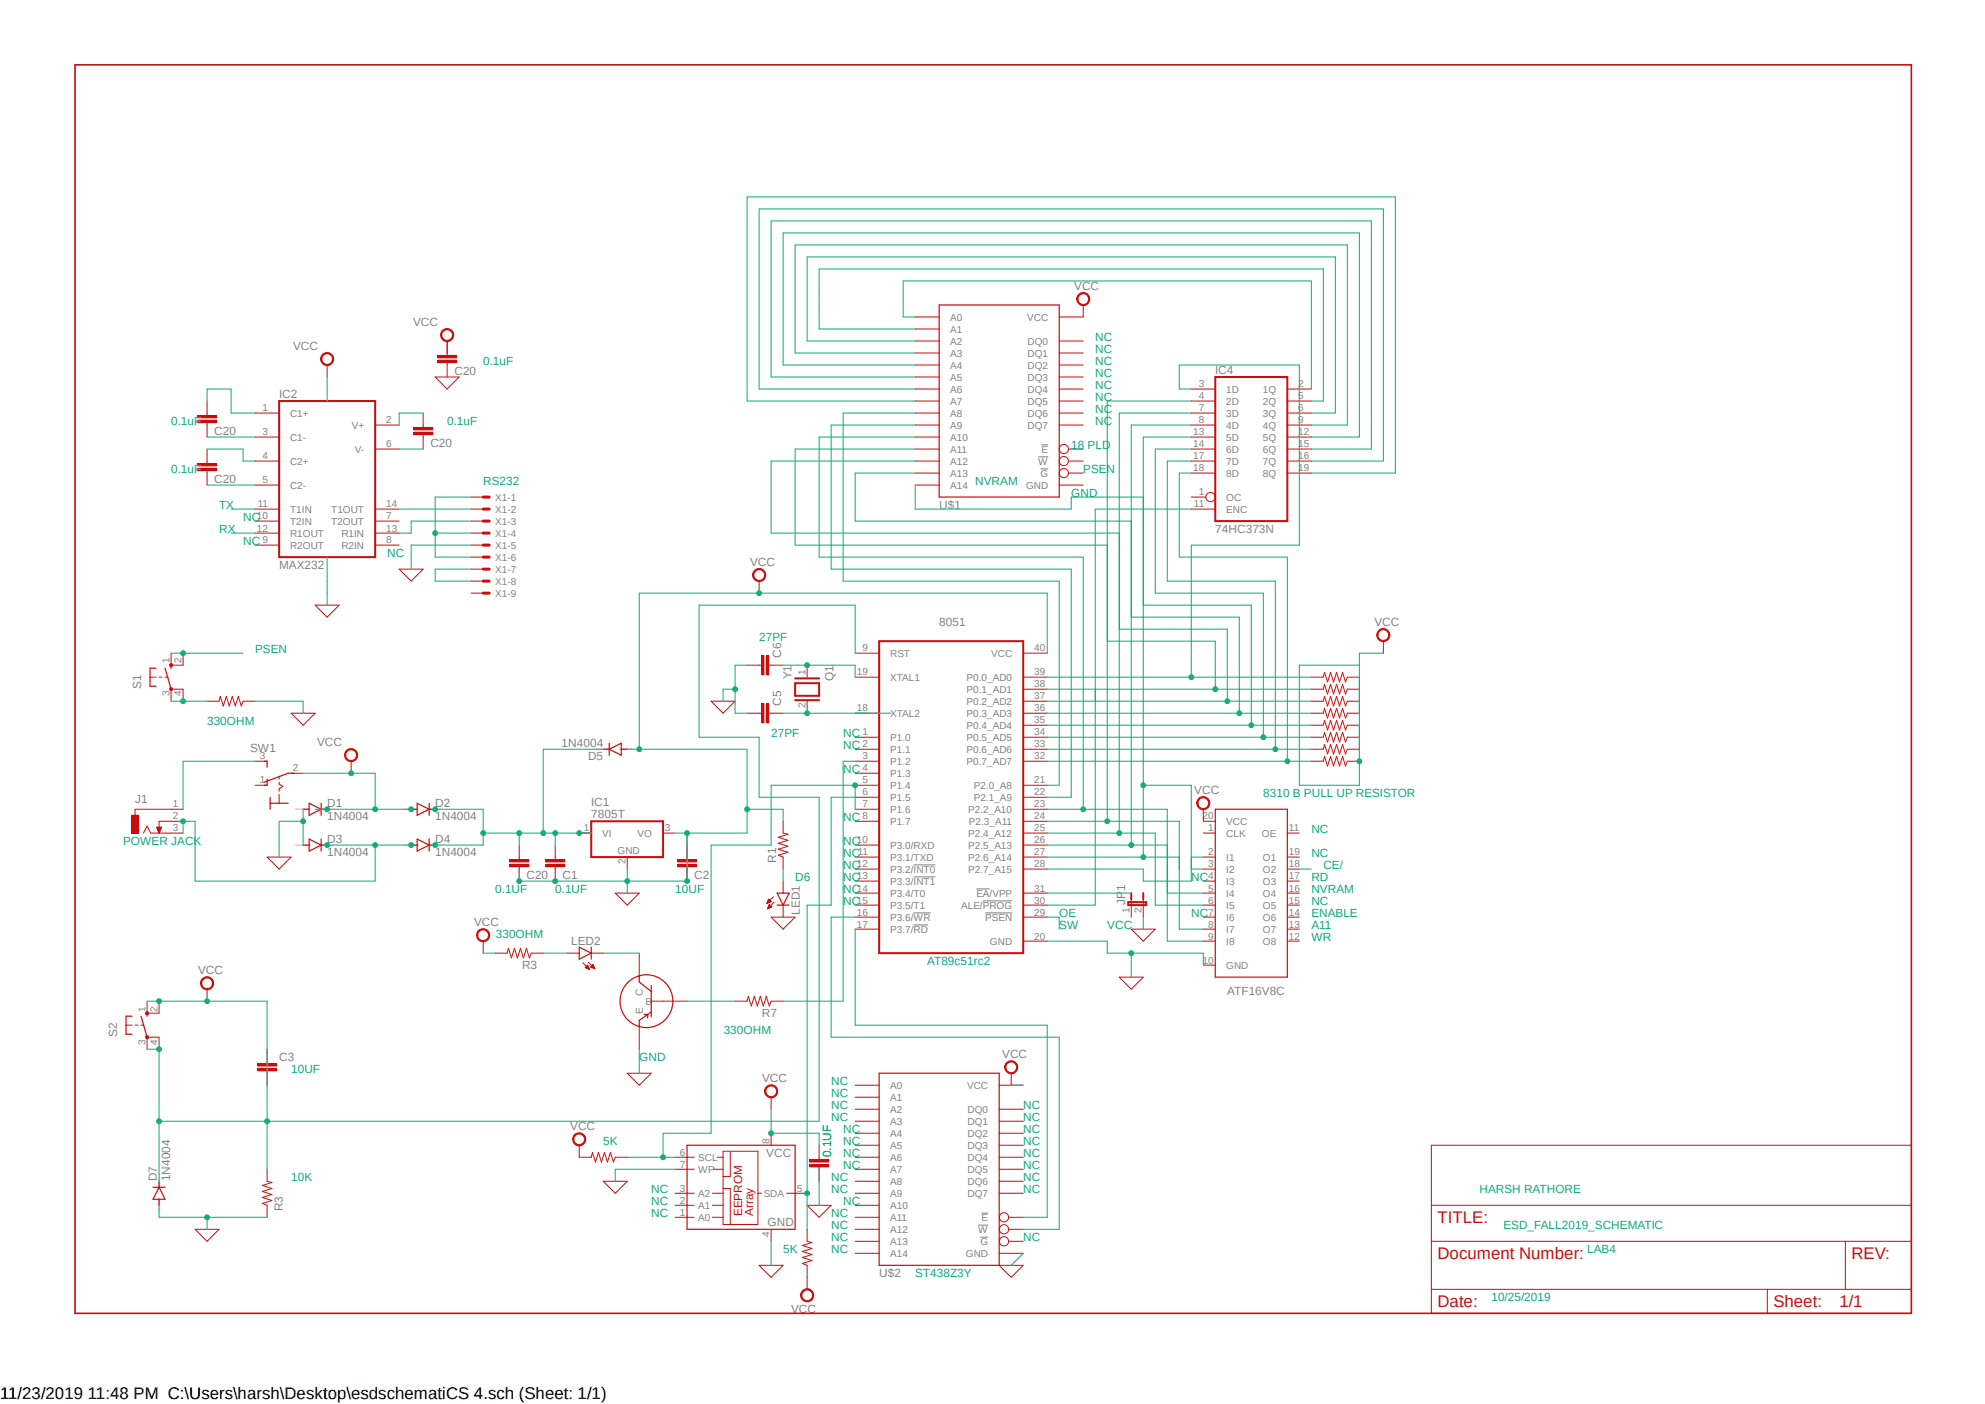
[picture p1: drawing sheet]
<svg xmlns="http://www.w3.org/2000/svg" width="420mm" height="297mm" viewBox="0 0 420 297" stroke-linecap="round" stroke-linejoin="round" font-family="sans-serif">
<defs><g id="words">
<g font-size="3.6" fill="#c90d0c">
<text x="304.1" y="258.8">TITLE:</text>
<text x="304.1" y="266.4">Document Number:</text>
<text x="391.7" y="266.4">REV:</text>
<text x="304.1" y="276.6">Date:</text>
<text x="375.2" y="276.6">Sheet:</text>
<text x="389.2" y="276.6">1/1</text>
</g>
<text font-size="3.6" x="0" y="296">11/23/2019 11:48 PM C:\Users\harsh\Desktop\esdschematiCS 4.sch (Sheet: 1/1)</text>
<g font-size="2.5" fill="#808080">
<text x="227.3" y="61.3">VCC</text>
<text x="87.4" y="69">VCC</text>
<text x="62" y="74">VCC</text>
<text x="96.1" y="79.4">C20</text>
<text x="257.1" y="79.1">IC4</text>
<text x="59.1" y="84.2">IC2</text>
<text x="45.3" y="92.1">C20</text>
<text x="91.1" y="94.6">C20</text>
<text x="45.3" y="102.2">C20</text>
<text x="198.7" y="107.7">U$1</text>
<text x="257.1" y="112.8">74HC373N</text>
<text x="158.7" y="119.8">VCC</text>
<text x="59.1" y="120.4">MAX232</text>
<text x="198.7" y="132.5">8051</text>
<text x="290.8" y="132.5">VCC</text>
<text x="165.3" y="139.2" transform="rotate(-90 165.3 139.2)">C6</text>
<text x="167.5" y="143.7" transform="rotate(-90 167.5 143.7)">Y1</text>
<text x="29.8" y="145.8" transform="rotate(-90 29.8 145.8)">S1</text>
<text x="165.3" y="149.4" transform="rotate(-90 165.3 149.4)">C5</text>
<text x="176.4" y="144.1" transform="rotate(-90 176.4 144.1)">Q1</text>
<text x="52.9" y="159">SW1</text>
<text x="67.1" y="157.9">VCC</text>
<text x="118.8" y="157.9">1N4004</text>
<text x="124.4" y="160.7">D5</text>
<text x="28.6" y="169.9">J1</text>
<text x="69.2" y="173.5">1N4004</text>
<text x="69.2" y="170.7">D1</text>
<text x="92.1" y="173.5">1N4004</text>
<text x="92.1" y="170.7">D2</text>
<text x="125.1" y="173.1">7805T</text>
<text x="125.1" y="170.6">IC1</text>
<text x="252.7" y="168">VCC</text>
<text x="69.2" y="178.3">D3</text>
<text x="92.1" y="178.3">D4</text>
<text x="69.2" y="181.1">1N4004</text>
<text x="92.1" y="181.1">1N4004</text>
<text x="164.2" y="182.6" transform="rotate(-90 164.2 182.6)">R1</text>
<text x="111.4" y="186">C20</text>
<text x="119" y="186">C1</text>
<text x="146.9" y="186">C2</text>
<text x="238.1" y="191.5" transform="rotate(-90 238.1 191.5)">JP1</text>
<text x="100.3" y="195.9">VCC</text>
<text x="169.3" y="193.5" transform="rotate(-90 169.3 193.5)">LED1</text>
<text x="120.9" y="199.9">LED2</text>
<text x="41.9" y="206.1">VCC</text>
<text x="110.4" y="204.9">R3</text>
<text x="161.2" y="215.1">R7</text>
<text x="259.7" y="210.5">ATF16V8C</text>
<text x="24.8" y="219.4" transform="rotate(-90 24.8 219.4)">S2</text>
<text x="59.1" y="224.5">C3</text>
<text x="212.1" y="223.9">VCC</text>
<text x="161.2" y="228.9">VCC</text>
<text x="120.7" y="239.1">VCC</text>
<text x="162.1" y="244.8">VCC</text>
<text x="33.2" y="249.9" transform="rotate(-90 33.2 249.9)">D7</text>
<text x="36" y="249.9" transform="rotate(-90 36 249.9)">1N4004</text>
<text x="59.8" y="256.2" transform="rotate(-90 59.8 256.2)">R3</text>
<text x="162.4" y="259.3">GND</text>
<text x="186" y="270.2">U$2</text>
<text x="167.4" y="277.7">VCC</text>
</g>
<g font-size="2.5" fill="#0dab76">
<text x="102.2" y="77.2">0.1uF</text>
<text x="231.7" y="72.1">NC</text>
<text x="231.7" y="74.7">NC</text>
<text x="231.7" y="77.2">NC</text>
<text x="231.7" y="79.8">NC</text>
<text x="231.7" y="82.3">NC</text>
<text x="36.2" y="89.9">0.1uF</text>
<text x="94.6" y="89.9">0.1uF</text>
<text x="231.7" y="84.8">NC</text>
<text x="231.7" y="87.4">NC</text>
<text x="231.7" y="89.9">NC</text>
<text x="226.7" y="95">18 PLD</text>
<text x="36.2" y="100.1">0.1uF</text>
<text x="229.2" y="100.1">PSEN</text>
<text x="46.4" y="107.7">TX</text>
<text x="102.2" y="102.6">RS232</text>
<text x="206.3" y="102.6">NVRAM</text>
<text x="226.7" y="105.2">GND</text>
<text x="46.4" y="112.8">RX</text>
<text x="51.4" y="110.2">NC</text>
<text x="51.4" y="115.3">NC</text>
<text x="81.9" y="117.9">NC</text>
<text x="160.6" y="135.6">27PF</text>
<text x="54" y="138.2">PSEN</text>
<text x="43.8" y="153.4">330OHM</text>
<text x="163.2" y="156">27PF</text>
<text x="178.4" y="156">NC</text>
<text x="178.4" y="158.5">NC</text>
<text x="178.4" y="163.6">NC</text>
<text x="178.4" y="173.7">NC</text>
<text x="267.3" y="168.7">8310 B PULL UP RESISTOR</text>
<text x="26" y="178.8">POWER JACK</text>
<text x="178.4" y="178.8">NC</text>
<text x="277.5" y="176.3">NC</text>
<text x="178.4" y="181.3">NC</text>
<text x="178.4" y="183.9">NC</text>
<text x="277.5" y="181.3">NC</text>
<text x="280" y="183.9">CE/</text>
<text x="104.8" y="188.9">0.1UF</text>
<text x="117.5" y="188.9">0.1UF</text>
<text x="142.9" y="188.9">10UF</text>
<text x="168.2" y="186.4">D6</text>
<text x="178.4" y="186.4">NC</text>
<text x="178.4" y="188.9">NC</text>
<text x="178.4" y="191.5">NC</text>
<text x="252.1" y="186.4">NC</text>
<text x="277.5" y="191.5">NC</text>
<text x="277.5" y="186.4">RD</text>
<text x="277.5" y="188.9">NVRAM</text>
<text x="224.1" y="194">OE</text>
<text x="224.1" y="196.6">SW</text>
<text x="234.3" y="196.6">VCC</text>
<text x="252.1" y="194">NC</text>
<text x="277.5" y="196.6">A11</text>
<text x="277.5" y="194">ENABLE</text>
<text x="104.9" y="198.3">330OHM</text>
<text x="277.5" y="199.1">WR</text>
<text x="196.2" y="204.2">AT89c51rc2</text>
<text x="153.1" y="218.7">330OHM</text>
<text x="61.6" y="227">10UF</text>
<text x="135.3" y="224.5">GND</text>
<text x="175.9" y="229.6">NC</text>
<text x="175.9" y="232.1">NC</text>
<text x="175.9" y="234.7">NC</text>
<text x="175.9" y="237.2">NC</text>
<text x="178.4" y="239.7">NC</text>
<text x="216.5" y="234.7">NC</text>
<text x="216.5" y="237.2">NC</text>
<text x="216.5" y="239.7">NC</text>
<text x="127.6" y="242.3">5K</text>
<text x="175.9" y="244.8" transform="rotate(-90 175.9 244.8)">0.1UF</text>
<text x="178.4" y="242.3">NC</text>
<text x="178.4" y="244.8">NC</text>
<text x="216.5" y="242.3">NC</text>
<text x="216.5" y="244.8">NC</text>
<text x="61.6" y="249.9">10K</text>
<text x="175.9" y="249.9">NC</text>
<text x="178.4" y="247.4">NC</text>
<text x="216.5" y="247.4">NC</text>
<text x="216.5" y="249.9">NC</text>
<text x="137.8" y="252.4">NC</text>
<text x="137.8" y="255">NC</text>
<text x="137.8" y="257.5">NC</text>
<text x="175.9" y="252.4">NC</text>
<text x="175.9" y="257.5">NC</text>
<text x="178.4" y="255">NC</text>
<text x="216.5" y="252.4">NC</text>
<text x="313" y="252.4">HARSH RATHORE</text>
<text x="175.9" y="260.1">NC</text>
<text x="175.9" y="262.6">NC</text>
<text x="216.5" y="262.6">NC</text>
<text x="318.1" y="260.1">ESD_FALL2019_SCHEMATIC</text>
<text x="165.7" y="265.1">5K</text>
<text x="175.9" y="265.1">NC</text>
<text x="335.8" y="265.1">LAB4</text>
<text x="193.6" y="270.2">ST438Z3Y</text>
<text x="315.6" y="275.3">10/25/2019</text>
</g>
<g font-size="2.5" fill="#c90d0c">
<text x="157.1" y="257.3" transform="rotate(-90 157.1 257.3)">EEPROM</text>
<text x="159.3" y="257.3" transform="rotate(-90 159.3 257.3)">Array</text>
</g>
<g font-size="2.1" fill="#808080">
<text x="201" y="67.8">A0</text>
<text x="201" y="70.4">A1</text>
<text x="217.3" y="67.8">VCC</text>
<text x="201" y="72.9">A2</text>
<text x="201" y="75.4">A3</text>
<text x="201" y="78">A4</text>
<text x="217.4" y="72.9">DQ0</text>
<text x="217.4" y="75.4">DQ1</text>
<text x="217.4" y="78">DQ2</text>
<text x="201" y="80.5">A5</text>
<text x="201" y="83.1">A6</text>
<text x="217.4" y="80.5">DQ3</text>
<text x="217.4" y="83.1">DQ4</text>
<text x="253.6" y="82">3</text>
<text x="259.5" y="83.1">1D</text>
<text x="267.2" y="83.1">1Q</text>
<text x="274.7" y="82">2</text>
<text x="55.5" y="87">1</text>
<text x="61.4" y="88.1">C1+</text>
<text x="81.7" y="89.6">2</text>
<text x="201" y="85.6">A7</text>
<text x="201" y="88.1">A8</text>
<text x="217.4" y="85.6">DQ5</text>
<text x="217.4" y="88.1">DQ6</text>
<text x="253.6" y="84.5">4</text>
<text x="253.6" y="87">7</text>
<text x="253.6" y="89.6">8</text>
<text x="259.5" y="85.6">2D</text>
<text x="259.5" y="88.1">3D</text>
<text x="267.2" y="85.6">2Q</text>
<text x="267.2" y="88.1">3Q</text>
<text x="274.7" y="84.5">5</text>
<text x="274.7" y="87">6</text>
<text x="274.7" y="89.6">9</text>
<text x="55.5" y="92.1">3</text>
<text x="61.4" y="93.2">C1-</text>
<text x="74.4" y="90.7">V+</text>
<text x="75.1" y="95.8">V-</text>
<text x="81.7" y="94.7">6</text>
<text x="201" y="90.7">A9</text>
<text x="201" y="93.2">A10</text>
<text x="201" y="95.8">A11</text>
<text x="217.4" y="90.7">DQ7</text>
<text x="220.4" y="95.8">E</text>
<text x="252.4" y="92.1">13</text>
<text x="252.4" y="94.7">14</text>
<text x="259.5" y="90.7">4D</text>
<text x="259.5" y="93.2">5D</text>
<text x="259.5" y="95.8">6D</text>
<text x="267.2" y="90.7">4Q</text>
<text x="267.2" y="93.2">5Q</text>
<text x="267.2" y="95.8">6Q</text>
<text x="274.7" y="92.1">12</text>
<text x="274.7" y="94.7">15</text>
<text x="55.5" y="97.2">4</text>
<text x="61.4" y="98.3">C2+</text>
<text x="201" y="98.3">A12</text>
<text x="201" y="100.8">A13</text>
<text x="219.7" y="98.3">W</text>
<text x="220.1" y="100.8">G</text>
<text x="252.4" y="97.2">17</text>
<text x="252.4" y="99.7">18</text>
<text x="259.5" y="98.3">7D</text>
<text x="259.5" y="100.8">8D</text>
<text x="267.2" y="98.3">7Q</text>
<text x="267.2" y="100.8">8Q</text>
<text x="274.7" y="97.2">16</text>
<text x="274.7" y="99.7">19</text>
<text x="54.5" y="107.4">11</text>
<text x="55.5" y="102.3">5</text>
<text x="61.4" y="103.4">C2-</text>
<text x="81.7" y="107.4">14</text>
<text x="104.8" y="105.9">X1-1</text>
<text x="201" y="103.4">A14</text>
<text x="217.1" y="103.4">GND</text>
<text x="252.6" y="107.4">11</text>
<text x="253.6" y="104.8">1</text>
<text x="259.5" y="105.9">OC</text>
<text x="54.4" y="109.9">10</text>
<text x="54.4" y="112.4">12</text>
<text x="61.4" y="108.5">T1IN</text>
<text x="61.4" y="111">T2IN</text>
<text x="61.4" y="113.5">R1OUT</text>
<text x="70.1" y="108.5">T1OUT</text>
<text x="70.1" y="111">T2OUT</text>
<text x="72.2" y="113.5">R1IN</text>
<text x="81.7" y="109.9">7</text>
<text x="81.7" y="112.4">13</text>
<text x="104.8" y="108.5">X1-2</text>
<text x="104.8" y="111">X1-3</text>
<text x="104.8" y="113.5">X1-4</text>
<text x="259.5" y="108.5">ENC</text>
<text x="55.5" y="114.9">9</text>
<text x="61.4" y="116.1">R2OUT</text>
<text x="72.2" y="116.1">R2IN</text>
<text x="81.7" y="114.9">8</text>
<text x="104.8" y="116.1">X1-5</text>
<text x="104.8" y="118.6">X1-6</text>
<text x="104.8" y="121.2">X1-7</text>
<text x="104.8" y="123.7">X1-8</text>
<text x="104.8" y="126.2">X1-9</text>
<text x="182.5" y="137.8">9</text>
<text x="218.8" y="137.8">40</text>
<text x="35.9" y="140.3" transform="rotate(-90 35.9 140.3)">1</text>
<text x="38.4" y="140.3" transform="rotate(-90 38.4 140.3)">2</text>
<text x="170.4" y="142.9" transform="rotate(-90 170.4 142.9)">1</text>
<text x="181.3" y="142.9">19</text>
<text x="188.3" y="138.9">RST</text>
<text x="209.7" y="138.9">VCC</text>
<text x="218.8" y="142.9">39</text>
<text x="35.9" y="147.3" transform="rotate(-90 35.9 147.3)">3</text>
<text x="38.4" y="147.3" transform="rotate(-90 38.4 147.3)">4</text>
<text x="170.4" y="149.9" transform="rotate(-90 170.4 149.9)">2</text>
<text x="188.3" y="144">XTAL1</text>
<text x="204.5" y="144">P0.0_AD0</text>
<text x="204.5" y="146.6">P0.1_AD1</text>
<text x="204.5" y="149.1">P0.2_AD2</text>
<text x="218.8" y="145.4">38</text>
<text x="218.8" y="148">37</text>
<text x="181.3" y="150.5">18</text>
<text x="182.5" y="155.6">1</text>
<text x="188.3" y="151.6">XTAL2</text>
<text x="204.5" y="151.6">P0.3_AD3</text>
<text x="204.5" y="154.2">P0.4_AD4</text>
<text x="218.8" y="150.5">36</text>
<text x="218.8" y="153">35</text>
<text x="218.8" y="155.6">34</text>
<text x="55" y="160.7">3</text>
<text x="182.5" y="158.1">2</text>
<text x="182.5" y="160.7">3</text>
<text x="188.3" y="156.7">P1.0</text>
<text x="188.3" y="159.3">P1.1</text>
<text x="188.3" y="161.8">P1.2</text>
<text x="204.5" y="156.7">P0.5_AD5</text>
<text x="204.5" y="159.3">P0.6_AD6</text>
<text x="204.5" y="161.8">P0.7_AD7</text>
<text x="218.8" y="158.1">33</text>
<text x="218.8" y="160.7">32</text>
<text x="55" y="165.7">1</text>
<text x="61.9" y="163.2">2</text>
<text x="182.5" y="163.2">4</text>
<text x="182.5" y="165.7">5</text>
<text x="188.3" y="164.3">P1.3</text>
<text x="188.3" y="166.9">P1.4</text>
<text x="206" y="166.9">P2.0_A8</text>
<text x="218.8" y="165.7">21</text>
<text x="36.5" y="170.8">1</text>
<text x="36.5" y="173.4">2</text>
<text x="182.5" y="168.3">6</text>
<text x="182.5" y="170.8">7</text>
<text x="182.5" y="173.4">8</text>
<text x="188.3" y="169.4">P1.5</text>
<text x="188.3" y="172">P1.6</text>
<text x="204.9" y="172">P2.2_A10</text>
<text x="206" y="169.4">P2.1_A9</text>
<text x="218.8" y="168.3">22</text>
<text x="218.8" y="170.8">23</text>
<text x="218.8" y="173.4">24</text>
<text x="254.4" y="173.4">20</text>
<text x="36.5" y="175.9">3</text>
<text x="123.5" y="175.9">1</text>
<text x="127.4" y="177">VI</text>
<text x="134.9" y="177">VO</text>
<text x="140.7" y="175.9">3</text>
<text x="181.3" y="178.4">10</text>
<text x="188.3" y="174.5">P1.7</text>
<text x="188.3" y="179.6">P3.0/RXD</text>
<text x="204.9" y="177">P2.4_A12</text>
<text x="204.9" y="179.6">P2.5_A13</text>
<text x="205" y="174.5">P2.3_A11</text>
<text x="218.8" y="175.9">25</text>
<text x="218.8" y="178.4">26</text>
<text x="255.6" y="175.9">1</text>
<text x="259.5" y="177">CLK</text>
<text x="259.5" y="174.5">VCC</text>
<text x="267" y="177">OE</text>
<text x="272.7" y="175.9">11</text>
<text x="130.7" y="180.6">GND</text>
<text x="132.3" y="182.9" transform="rotate(-90 132.3 182.9)">2</text>
<text x="181.3" y="183.5">12</text>
<text x="181.5" y="181">11</text>
<text x="188.3" y="182.1">P3.1/TXD</text>
<text x="188.3" y="184.6">P3.2/INT0</text>
<text x="204.9" y="182.1">P2.6_A14</text>
<text x="204.9" y="184.6">P2.7_A15</text>
<text x="218.8" y="181">27</text>
<text x="218.8" y="183.5">28</text>
<text x="255.6" y="181">2</text>
<text x="255.6" y="183.5">3</text>
<text x="259.5" y="182.1">I1</text>
<text x="259.5" y="184.6">I2</text>
<text x="267.2" y="182.1">O1</text>
<text x="267.2" y="184.6">O2</text>
<text x="272.7" y="181">19</text>
<text x="272.7" y="183.5">18</text>
<text x="181.3" y="186.1">13</text>
<text x="181.3" y="188.6">14</text>
<text x="181.3" y="191.1">15</text>
<text x="188.3" y="187.2">P3.3/INT1</text>
<text x="188.3" y="189.7">P3.4/T0</text>
<text x="206.6" y="189.7">EA/VPP</text>
<text x="218.8" y="188.6">31</text>
<text x="218.8" y="191.1">30</text>
<text x="255.6" y="186.1">4</text>
<text x="255.6" y="188.6">5</text>
<text x="255.6" y="191.1">6</text>
<text x="259.5" y="187.2">I3</text>
<text x="259.5" y="189.7">I4</text>
<text x="267.2" y="187.2">O3</text>
<text x="267.2" y="189.7">O4</text>
<text x="272.7" y="186.1">17</text>
<text x="272.7" y="188.6">16</text>
<text x="272.7" y="191.1">15</text>
<text x="181.3" y="193.7">16</text>
<text x="181.3" y="196.2">17</text>
<text x="188.3" y="192.2">P3.5/T1</text>
<text x="188.3" y="194.8">P3.6/WR</text>
<text x="188.3" y="197.3">P3.7/RD</text>
<text x="203.4" y="192.2">ALE/PROG</text>
<text x="208.4" y="194.8">PSEN</text>
<text x="218.8" y="193.7">29</text>
<text x="239" y="193" transform="rotate(-90 239 193)">1</text>
<text x="241.6" y="193" transform="rotate(-90 241.6 193)">2</text>
<text x="255.6" y="193.7">7</text>
<text x="255.6" y="196.2">8</text>
<text x="259.5" y="192.2">I5</text>
<text x="259.5" y="194.8">I6</text>
<text x="259.5" y="197.3">I7</text>
<text x="267.2" y="192.2">O5</text>
<text x="267.2" y="194.8">O6</text>
<text x="267.2" y="197.3">O7</text>
<text x="272.7" y="193.7">14</text>
<text x="272.7" y="196.2">13</text>
<text x="209.5" y="199.9">GND</text>
<text x="218.8" y="198.8">20</text>
<text x="254.4" y="203.8">10</text>
<text x="255.6" y="198.8">9</text>
<text x="259.5" y="199.9">I8</text>
<text x="267.2" y="199.9">O8</text>
<text x="272.7" y="198.8">12</text>
<text x="259.5" y="204.9">GND</text>
<text x="30.8" y="214" transform="rotate(-90 30.8 214)">1</text>
<text x="33.3" y="214" transform="rotate(-90 33.3 214)">2</text>
<text x="136" y="214.5" transform="rotate(-90 136 214.5)">E</text>
<text x="136" y="210.6" transform="rotate(-90 136 210.6)">C</text>
<text x="136.6" y="212.6">B</text>
<text x="30.8" y="221" transform="rotate(-90 30.8 221)">3</text>
<text x="33.3" y="221" transform="rotate(-90 33.3 221)">4</text>
<text x="188.3" y="230.3">A0</text>
<text x="188.3" y="232.9">A1</text>
<text x="204.6" y="230.3">VCC</text>
<text x="188.3" y="235.4">A2</text>
<text x="188.3" y="238">A3</text>
<text x="204.7" y="235.4">DQ0</text>
<text x="204.7" y="238">DQ1</text>
<text x="143.8" y="244.5">6</text>
<text x="147.7" y="245.6">SCL</text>
<text x="162.8" y="241.9" transform="rotate(-90 162.8 241.9)">8</text>
<text x="188.3" y="240.5">A4</text>
<text x="188.3" y="243">A5</text>
<text x="188.3" y="245.6">A6</text>
<text x="204.7" y="240.5">DQ2</text>
<text x="204.7" y="243">DQ3</text>
<text x="204.7" y="245.6">DQ4</text>
<text x="143.8" y="247">7</text>
<text x="147.7" y="248.1">WP</text>
<text x="188.3" y="248.1">A7</text>
<text x="188.3" y="250.7">A8</text>
<text x="204.7" y="248.1">DQ5</text>
<text x="204.7" y="250.7">DQ6</text>
<text x="143.8" y="257.2">1</text>
<text x="143.8" y="254.6">2</text>
<text x="143.8" y="252.1">3</text>
<text x="147.7" y="255.7">A1</text>
<text x="147.7" y="253.2">A2</text>
<text x="161.6" y="253.2">SDA</text>
<text x="168.6" y="252.1">5</text>
<text x="188.3" y="253.2">A9</text>
<text x="188.3" y="255.7">A10</text>
<text x="204.7" y="253.2">DQ7</text>
<text x="147.7" y="258.3">A0</text>
<text x="162.8" y="261.6" transform="rotate(-90 162.8 261.6)">4</text>
<text x="188.3" y="258.3">A11</text>
<text x="188.3" y="260.8">A12</text>
<text x="188.3" y="263.4">A13</text>
<text x="207" y="260.8">W</text>
<text x="207.4" y="263.4">G</text>
<text x="207.7" y="258.3">E</text>
<text x="188.3" y="265.9">A14</text>
<text x="204.4" y="265.9">GND</text>
</g>
<g font-size=".6" fill="#ffba08">
<text x="126" y="158.7">SpiceOrder 2</text>
<text x="131.1" y="158.7">SpiceOrder 1</text>
<text x="62.5" y="171.4">SpiceOrder 1</text>
<text x="67.6" y="171.4">SpiceOrder 2</text>
<text x="85.4" y="171.4">SpiceOrder 1</text>
<text x="90.5" y="171.4">SpiceOrder 2</text>
<text x="62.5" y="179">SpiceOrder 1</text>
<text x="67.6" y="179">SpiceOrder 2</text>
<text x="85.4" y="179">SpiceOrder 1</text>
<text x="90.5" y="179">SpiceOrder 2</text>
<text x="33.9" y="251.5" transform="rotate(-90 33.9 251.5)">SpiceOrder 2</text>
<text x="33.9" y="256.6" transform="rotate(-90 33.9 256.6)">SpiceOrder 1</text>
</g>
</g></defs>
<path d="M15.4 13.4l389.4 265.2M404.8 13.4l-389.4 265.2" fill="none" stroke="#fff" stroke-width=".21"/>
<g fill="none" stroke="#808080" stroke-width=".21">
<path d="M219.7 96.6h2.1M220.1 99.2h1.7M220.4 94.1h1.4M193.3 193.1h3.6M193.3 183h4.6M193.3 185.5h4.6M193.3 195.7h3M206.6 188h2.8M207.9 190.6h6.3M208.4 193.1h5.8M207 259.2h2.1M207.7 256.6h1.4"/>
<path d="M207.4 261.7h1.7"/>
</g>
<g fill="none" stroke="#c90d0c" stroke-width=".25">
<path d="M55.9 161h.6v1.3M56.5 164.8v1.3h-.6M57.1 168.7v2.5M57.1 169.9h3.9M62.2 163.6h-1.2l-5.1 1.9M64.1 171.2h1.3M64.1 178.8h1.3M65.4 169.9l2.5 1.3-2.5 1.3zM65.4 177.5l2.5 1.3-2.5 1.2zM67.9 169.9v2.6M67.9 177.5v2.5M67.9 171.2h1.3"/>
<path d="M67.9 178.8h1.3M87 171.2h1.3M88.3 169.9l2.5 1.3-2.5 1.3zM90.8 171.2h1.3M90.8 169.9v2.6"/>
</g>
<path d="M30.4 176.2l.7-1.4 .8 1.4h4.3M36.2 171.2h-7.6v1.3M36.2 173.7h-2.5v2.5M54 161h2.5M54 166.1h2.5M59.1 164.2v.6M59.1 165.5v.4l.7 .5-.7 .5v.5M59.1 168v1.9M61.6 163.6h2.5M56.5 181.3h5.1l-2.5 2.6z" fill="none" stroke="#c90d0c" stroke-width=".21"/>
<path d="M27.8 172.5h1.5v3.8h-1.5z" fill-rule="evenodd" fill="#c90d0c"/>
<g fill="none" stroke="#c90d0c" stroke-width=".21">
<path d="M180.9 138.2h5.1M216.5 138.2h5.1M180.9 143.3h5.1M180.9 150.9h5.1M180.9 156h5.1M180.9 158.5h5.1M216.5 143.3h5.1M216.5 145.8h5.1M216.5 148.3h5.1M216.5 150.9h5.1M216.5 153.4h5.1M216.5 156h5.1"/>
<path d="M216.5 158.5h5.1M27.8 172.5h1.5v3.8h-1.5zM33.1 175h1.1l-.5 1.2zM33.2 175.1h.9M33.2 175.2h.9M33.3 175.3h.7M33.3 175.4h.7M33.4 175.6h.6M33.4 175.5h.6M33.4 175.6h.5M33.4 175.7h.5M33.5 175.8h.3"/>
<path d="M33.5 175.9h.3M33.6 176.1h.1M33.6 176h.2M36.2 171.2h2.5M36.2 173.7h2.5M36.2 176.2h2.5M122.6 176.2h2.5M140.3 176.2h2.5M165.7 173.7v2.5l1 .3-2 .6 2 .7-2 .6 2 .6-2 .7 2 .6-2 .6 1 .4v2.6M180.9 171.2h5.1M180.9 173.7h5.1M180.9 161h5.1"/>
<path d="M180.9 166.1h5.1M180.9 168.7h5.1M180.9 178.8h5.1M180.9 163.6h5.1M216.5 171.2h5.1M216.5 173.7h5.1M216.5 176.2h5.1M216.5 161h5.1M216.5 166.1h5.1M216.5 168.7h5.1M216.5 178.8h5.1M132.7 181.3v2.6"/>
<path d="M162.3 191.1h.1M162.3 191h.2M162.3 190.9h.4M162.4 190.8h.5M162.4 192.2v.1M162.4 190.8h.8M162.4 192.2h.2M162.5 190.7h.6M162.5 192.1h.3M162.5 190.5h.5M162.5 192h.5M162.6 190.5h.3"/>
<path d="M162.6 191.9h.6M162.6 190.4h.2M162.6 191.8h.6M162.6 190.3h.1M162.6 191.7h.6M162.7 191.6h.4M162.7 191.6h.3M162.7 191.4h.2M162.8 191.3l.5 .6-.9 .3zM163.2 190.7l-.6-.5-.3 .9M163.2 190.7l-.9 .4M163.7 189.7l-1.4 1.4"/>
<path d="M163.8 190.8l-1.4 1.4M165.7 186.4v2.5M165.7 191.5v2.5M180.9 188.9h5.1M180.9 191.5h5.1M180.9 194h5.1M180.9 181.3h5.1M180.9 183.9h5.1M180.9 186.4h5.1M180.9 196.6h5.1M216.5 188.9h5.1M216.5 191.5h5.1"/>
<path d="M216.5 194h5.1M216.5 181.3h5.1M216.5 183.9h5.1M216.5 199.1h5.1M56.5 224.5v.5M56.5 226.5v.5M56.5 247.4v2.5l1 .2-2 .7 2 .6-2 .7 2 .6-2 .6 2 .7-2 .6 1 .4v2.5"/>
</g>
<path d="M87 178.8h1.3M88.3 177.5l2.5 1.3-2.5 1.2zM90.8 177.5v2.5M90.8 178.8h1.3M164.4 188.9h2.6l-1.3 2.6zM164.4 191.5h2.6" fill="none" stroke="#c90d0c" stroke-width=".25"/>
<path d="M186 135.6h30.5v66h-30.5zM125.1 173.7h15.2v7.6h-15.2z" fill="none" stroke="#c90d0c" stroke-width=".42"/>
<path d="M54.5 225h4v.5h-4z" fill-rule="evenodd" fill="#c90d0c"/>
<path d="M54.5 225h4v.5h-4z" fill="none" stroke="#c90d0c" stroke-width=".21"/>
<path d="M54.5 226h4v.5h-4z" fill-rule="evenodd" fill="#c90d0c"/>
<path d="M109.9 181.3v.5M109.9 183.3v.6M54.5 226h4v.5h-4zM56.5 222v2.5M56.5 227v2.6" fill="none" stroke="#c90d0c" stroke-width=".21"/>
<path d="M32.4 251.2h2.5M33.7 251.2l1.2 2.5h-2.5zM33.7 249.9v1.3M33.7 253.7v1.3" fill="none" stroke="#c90d0c" stroke-width=".25"/>
<path d="M107.8 181.8h4.1v.5h-4.1z" fill-rule="evenodd" fill="#c90d0c"/>
<path d="M107.8 181.8h4.1v.5h-4.1z" fill="none" stroke="#c90d0c" stroke-width=".21"/>
<path d="M107.8 182.8h4.1v.5h-4.1z" fill-rule="evenodd" fill="#c90d0c"/>
<path d="M109.9 178.8v2.5M107.8 182.8h4.1v.5h-4.1zM109.9 183.9v2.5M117.5 181.3v.5M117.5 183.3v.6" fill="none" stroke="#c90d0c" stroke-width=".21"/>
<path d="M115.4 181.8h4.1v.5h-4.1z" fill-rule="evenodd" fill="#c90d0c"/>
<path d="M115.4 181.8h4.1v.5h-4.1z" fill="none" stroke="#c90d0c" stroke-width=".21"/>
<path d="M115.4 182.8h4.1v.5h-4.1z" fill-rule="evenodd" fill="#c90d0c"/>
<path d="M117.5 178.8v2.5M115.4 182.8h4.1v.5h-4.1zM117.5 183.9v2.5M145.4 181.3v.5M145.4 183.3v.6" fill="none" stroke="#c90d0c" stroke-width=".21"/>
<path d="M143.3 181.8h4.1v.5h-4.1z" fill-rule="evenodd" fill="#c90d0c"/>
<path d="M143.3 181.8h4.1v.5h-4.1z" fill="none" stroke="#c90d0c" stroke-width=".21"/>
<path d="M143.3 182.8h4.1v.5h-4.1z" fill-rule="evenodd" fill="#c90d0c"/>
<path d="M145.4 178.8v2.5M143.3 182.8h4.1v.5h-4.1zM145.4 183.9v2.5M41.3 260.1h5.1l-2.6 2.5z" fill="none" stroke="#c90d0c" stroke-width=".21"/>
<path d="M127.6 158.5h1.3M128.9 158.5l2.5-1.3v2.6zM128.9 157.2v2.6M131.4 158.5h1.3" fill="none" stroke="#c90d0c" stroke-width=".25"/>
<path d="M42.8 207.1a1.4 1.4 0 0 1 2.2 .2 1.4 1.4 0 0 1-.8 2.1 1.4 1.4 0 0 1-1.8-1.4h.3a1.13 1.13 0 0 1 1.5-1.1 1.13 1.13 0 0 1 .4 1.9 1.13 1.13 0 0 1-1.8-.4l-.1-.4h-.3z" fill-rule="evenodd" fill="#c90d0c"/>
<path d="M42.8 207.1a1.4 1.4 0 0 1 2.2 .2 1.4 1.4 0 0 1-.8 2.1 1.4 1.4 0 0 1-1.8-1.4h.3a1.13 1.13 0 0 1 1.5-1.1 1.13 1.13 0 0 1 .4 1.9 1.13 1.13 0 0 1-1.8-.4l-.1-.4h-.3zM43.8 209.3v2.5" fill="none" stroke="#c90d0c" stroke-width=".21"/>
<path d="M73.2 158.8a1.4 1.4 0 0 1 2.3 .2 1.4 1.4 0 0 1-.8 2.1 1.4 1.4 0 0 1-1.8-1.3h.3a1.16 1.16 0 0 1 1.6-1 1.16 1.16 0 0 1 .2 1.9 1.16 1.16 0 0 1-1.8-.6v-.3h-.3z" fill-rule="evenodd" fill="#c90d0c"/>
<path d="M73.2 158.8a1.4 1.4 0 0 1 2.3 .2 1.4 1.4 0 0 1-.8 2.1 1.4 1.4 0 0 1-1.8-1.3h.3a1.16 1.16 0 0 1 1.6-1 1.16 1.16 0 0 1 .2 1.9 1.16 1.16 0 0 1-1.8-.6v-.3h-.3zM160.6 150.9h.5M162.6 150.9h.6M74.3 161v2.6" fill="none" stroke="#c90d0c" stroke-width=".21"/>
<path d="M161.1 148.8h.5v4.1h-.5z" fill-rule="evenodd" fill="#c90d0c"/>
<path d="M161.1 148.8h.5v4.1h-.5z" fill="none" stroke="#c90d0c" stroke-width=".21"/>
<path d="M162.1 148.8h.5v4.1h-.5z" fill-rule="evenodd" fill="#c90d0c"/>
<g fill="none" stroke="#c90d0c" stroke-width=".21">
<path d="M150.5 148.3h5l-2.5 2.6zM158.1 150.9h2.5M162.1 148.8h.5v4.1h-.5zM163.2 150.9h2.5M254.6 176.2h2.5M254.6 173.7h2.5M272.4 176.2h2.5M254.6 181.3h2.5M254.6 183.9h2.5M254.6 186.4h2.5M254.6 188.9h2.5M254.6 191.5h2.5"/>
<path d="M254.6 194h2.5M254.6 196.6h2.5M254.6 199.1h2.5M272.4 181.3h2.5M272.4 183.9h2.5M272.4 186.4h2.5M272.4 188.9h2.5M272.4 191.5h2.5M272.4 194h2.5M272.4 196.6h2.5M272.4 199.1h2.5M236.8 206.7h5.1l-2.5 2.6z"/>
<path d="M254.6 204.2h2.5"/>
</g>
<path d="M257.1 171.2h15.3v35.5h-15.3z" fill="none" stroke="#c90d0c" stroke-width=".25"/>
<path d="M159.6 120.8a1.39 1.39 0 0 1 2.2 .1 1.39 1.39 0 0 1-.8 2.1 1.39 1.39 0 0 1-1.8-1.3h.3a1.15 1.15 0 0 1 1.5-1.2 1.15 1.15 0 0 1 .4 1.9 1.15 1.15 0 0 1-1.8-.4l-.1-.3h-.3z" fill-rule="evenodd" fill="#c90d0c"/>
<g fill="none" stroke="#c90d0c" stroke-width=".21">
<path d="M252.1 82.3h5M252.1 84.8h5M252.1 87.4h5M252.1 89.9h5M252.1 92.5h5M252.1 95h5M252.1 97.5h5M272.4 82.3h5.1M272.4 84.8h5.1M272.4 87.4h5.1M272.4 89.9h5.1M272.4 92.5h5.1"/>
<path d="M272.4 95h5.1M272.4 97.5h5.1M252.1 105.2h3M252.1 107.7h5M252.1 100.1h5M272.4 100.1h5.1M159.6 120.8a1.39 1.39 0 0 1 2.2 .1 1.39 1.39 0 0 1-.8 2.1 1.39 1.39 0 0 1-1.8-1.3h.3a1.15 1.15 0 0 1 1.5-1.2 1.15 1.15 0 0 1 .4 1.9 1.15 1.15 0 0 1-1.8-.4l-.1-.3h-.3zM160.6 122.9v2.6M160.6 140.7h.5M162.6 140.7h.6M170.8 140.7v2.6M170.8 148.3v2.6"/>
<path d="M277.5 143.3h2.5l.2-1.1 .7 2.1 .6-2.1 .7 2.1 .6-2.1 .6 2.1 .7-2.1 .6 2.1 .4-1h2.5M277.5 145.8h2.5l.2-1 .7 2 .6-2 .7 2 .6-2 .6 2 .7-2 .6 2 .4-1h2.5M277.5 148.3h2.5l.2-1 .7 2.1 .6-2.1 .7 2.1 .6-2.1 .6 2.1 .7-2.1 .6 2.1 .4-1.1h2.5M277.5 150.9h2.5l.2-1 .7 2 .6-2 .7 2 .6-2 .6 2 .7-2 .6 2 .4-1h2.5M277.5 153.4h2.5l.2-1 .7 2 .6-2 .7 2 .6-2 .6 2 .7-2 .6 2 .4-1h2.5M277.5 156h2.5l.2-1.1 .7 2.1 .6-2.1 .7 2.1 .6-2.1 .6 2.1 .7-2.1 .6 2.1 .4-1h2.5M277.5 158.5h2.5l.2-1 .7 2 .6-2 .7 2 .6-2 .6 2 .7-2 .6 2 .4-1h2.5M277.5 161h2.5l.2-1 .7 2.1 .6-2.1 .7 2.1 .6-2.1 .6 2.1 .7-2.1 .6 2.1 .4-1.1h2.5M130.2 188.9h5.1l-2.6 2.6zM163.2 194h5l-2.5 2.6z"/>
<circle cx="256.1" cy="105.2" r=".98"/>
</g>
<path d="M257.1 79.8h15.3v30.4h-15.3zM168.2 144.5h5.1v2.7h-5.1zM168.2 148.1h5.1M168.2 143.5h5.1" fill="none" stroke="#c90d0c" stroke-width=".42"/>
<path d="M161.1 138.7h.5v4h-.5z" fill-rule="evenodd" fill="#c90d0c"/>
<path d="M161.1 138.7h.5v4h-.5z" fill="none" stroke="#c90d0c" stroke-width=".21"/>
<path d="M162.1 138.7h.5v4h-.5z" fill-rule="evenodd" fill="#c90d0c"/>
<path d="M162.1 138.7h.5v4h-.5zM158.1 140.7h2.5M163.2 140.7h2.5M26.7 216.9h1.2M28.6 216.9h.6M29.8 216.9h.7M31.1 214.3h2.6M31.1 219.4h2.6" fill="none" stroke="#c90d0c" stroke-width=".21"/>
<path d="M27.9 215h-1.2v3.8h1.2M29.8 215l1.3 4.4M31.1 214.3v.7" fill="none" stroke="#c90d0c" stroke-width=".25"/>
<path d="M30.9 219.2l.2-.1 .3 .1v.5h-.5l-.1-.3z" fill-rule="evenodd" fill="#c90d0c"/>
<path d="M30.9 219.2l.2-.1 .3 .1v.5h-.5l-.1-.3z" fill="none" stroke="#c90d0c" stroke-width=".21"/>
<path d="M30.9 214.1l.2-.1 .3 .1v.5h-.5l-.1-.3z" fill-rule="evenodd" fill="#c90d0c"/>
<g fill="none" stroke="#c90d0c" stroke-width=".21">
<path d="M193.6 67.1h5.1M193.6 69.6h5.1M193.6 72.1h5.1M193.6 74.7h5.1M193.6 77.2h5.1M193.6 79.8h5.1M224.1 67.1h5.1M224.1 72.1h5.1M224.1 74.7h5.1M224.1 77.2h5.1M224.1 79.8h5.1M54 87.4h5.1"/>
<path d="M54 92.5h5.1M54 97.5h5.1M79.4 89.9h5.1M79.4 95h5.1M193.6 82.3h5.1M193.6 84.8h5.1M193.6 87.4h5.1M193.6 89.9h5.1M193.6 92.5h5.1M193.6 95h5.1M193.6 97.5h5.1M224.1 82.3h5.1"/>
<path d="M224.1 84.8h5.1M224.1 87.4h5.1M224.1 89.9h5.1M226.1 95h3.1M226.1 97.5h3.1M54 102.6h5.1M54 107.7h5.1M54 110.2h5.1M54 112.8h5.1M54 115.3h5.1M79.4 107.7h5.1M79.4 110.2h5.1"/>
<path d="M79.4 112.8h5.1M79.4 115.3h5.1M193.6 100.1h5.1M193.6 102.6h5.1M224.1 102.6h5.1M226.1 100.1h3.1M30.9 214.1l.2-.1 .3 .1v.5h-.5l-.1-.3zM31.1 211.8v2.5M31.1 219.4v2.6M33.7 211.8v2.5M33.7 219.4v2.6M104.8 201.6h2.5l.3-1 .6 2 .6-2 .7 2 .6-2 .6 2 .7-2 .6 2 .4-1h2.5"/>
<path d="M120 201.6h2.6M123.3 203.7l1.4 1.4M123.8 204.7l.9 .4M123.8 204.7l.5-.5 .4 .9M123.8 204.7h.7M123.9 204.6h.6M124 204.8h.6M124 204.5h.5M124.1 204.4h.3M124.2 204.3h.2M124.2 204.9h.4M124.2 204.3h.1"/>
<path d="M124.4 205h.2M124.5 203.5l1.4 1.4M124.6 205.1h.1M125 204.5h.6M125.1 204.6h.6M125.1 201.6h2.5M125.1 204.4h.5M125.2 204.3h.4M125.2 204.7h.5M125.3 204.3h.2M125.3 204.2h.2M125.4 204.8h.4"/>
<path d="M125.4 204.1h.1M125.5 204l-.5 .6 .9 .3M125.5 204l.4 .9M125.6 204.9h.2"/>
<circle cx="225.1" cy="95" r=".98"/>
<circle cx="225.1" cy="97.5" r=".98"/>
<circle cx="225.1" cy="100.1" r=".98"/>
</g>
<path d="M198.7 64.5h25.4v40.7h-25.4zM122.6 200.4l2.5 1.2-2.5 1.3zM125.1 200.4v2.5" fill="none" stroke="#c90d0c" stroke-width=".25"/>
<path d="M59.1 84.8h20.3v33.1h-20.3z" fill="none" stroke="#c90d0c" stroke-width=".42"/>
<path d="M68.2 75.1a1.39 1.39 0 0 1 2.2 .1 1.39 1.39 0 0 1-.8 2.1 1.39 1.39 0 0 1-1.8-1.4h.3a1.13 1.13 0 0 1 1.5-1.1 1.13 1.13 0 0 1 .4 1.9 1.13 1.13 0 0 1-1.8-.4l-.1-.4h-.3z" fill-rule="evenodd" fill="#c90d0c"/>
<path d="M68.2 75.1a1.39 1.39 0 0 1 2.2 .1 1.39 1.39 0 0 1-.8 2.1 1.39 1.39 0 0 1-1.8-1.4h.3a1.13 1.13 0 0 1 1.5-1.1 1.13 1.13 0 0 1 .4 1.9 1.13 1.13 0 0 1-1.8-.4l-.1-.4h-.3zM69.2 77.2v2.6M43.8 87.4v.5M43.8 89.4v.5M66.7 128h5.1l-2.6 2.6z" fill="none" stroke="#c90d0c" stroke-width=".21"/>
<path d="M41.8 87.9h4v.5h-4z" fill-rule="evenodd" fill="#c90d0c"/>
<path d="M41.8 87.9h4v.5h-4z" fill="none" stroke="#c90d0c" stroke-width=".21"/>
<path d="M41.8 88.9h4v.5h-4z" fill-rule="evenodd" fill="#c90d0c"/>
<path d="M41.8 88.9h4v.5h-4zM43.8 84.8v2.6M43.8 89.9v2.6M43.8 97.5v.5M43.8 99.6v.5" fill="none" stroke="#c90d0c" stroke-width=".21"/>
<path d="M41.8 98h4v.6h-4z" fill-rule="evenodd" fill="#c90d0c"/>
<path d="M41.8 98h4v.6h-4z" fill="none" stroke="#c90d0c" stroke-width=".21"/>
<path d="M41.8 99.1h4v.5h-4z" fill-rule="evenodd" fill="#c90d0c"/>
<path d="M41.8 99.1h4v.5h-4zM43.8 95v2.5M89.5 89.9v.5M89.5 91.9v.6M43.8 100.1v2.5" fill="none" stroke="#c90d0c" stroke-width=".21"/>
<path d="M87.5 90.4h4.1v.5h-4.1z" fill-rule="evenodd" fill="#c90d0c"/>
<path d="M87.5 90.4h4.1v.5h-4.1z" fill="none" stroke="#c90d0c" stroke-width=".21"/>
<path d="M87.5 91.4h4.1v.5h-4.1z" fill-rule="evenodd" fill="#c90d0c"/>
<g fill="none" stroke="#c90d0c" stroke-width=".21">
<path d="M87.5 91.4h4.1v.5h-4.1zM89.5 87.4v2.5M89.5 92.5v2.5M99.7 105.2h2.5M99.7 107.7h2.5M99.7 110.2h2.5M99.7 112.8h2.5M99.7 115.3h2.5M99.7 117.9h2.5M84.5 120.4h5l-2.5 2.5zM99.7 120.4h2.5M99.7 122.9h2.5"/>
<path d="M99.7 125.5h2.5M135.3 201.6v5.1M135.3 216.9v5.1M137.8 211.8h7.6M155.5 211.8h2.6l.2-1 .7 2 .6-2 .6 2 .7-2 .6 2 .6-2 .7 2 .4-1h2.5"/>
</g>
<path d="M102.2 105.2h1.3M102.2 107.7h1.3M102.2 110.2h1.3M102.2 112.8h1.3M102.2 115.3h1.3M102.2 117.9h1.3M102.2 120.4h1.3M102.2 122.9h1.3M102.2 125.5h1.3" fill="none" stroke="#c90d0c" stroke-width=".64"/>
<g fill="none" stroke="#c90d0c" stroke-width=".25">
<path d="M135.3 206.5v1.2l2.5 2.1M136.3 214.6h.7v.7M137.8 208.5v6.6M137.8 214.1l-2.5 1.8v1.2"/>
<circle cx="136.8" cy="211.8" r="5.6"/>
</g>
<path d="M101.1 196.9a1.41 1.41 0 0 1 2.3 .1 1.41 1.41 0 0 1-.7 2.1 1.41 1.41 0 0 1-1.9-1.3h.3a1.15 1.15 0 0 1 1.7-.9 1.15 1.15 0 0 1 .2 1.9 1.15 1.15 0 0 1-1.9-.6v-.4h-.3z" fill-rule="evenodd" fill="#c90d0c"/>
<path d="M31.7 143.3h1.3M33.7 143.3h.6M34.9 143.3h.7M36.2 140.7h2.5M36.2 145.8h2.5M101.1 196.9a1.41 1.41 0 0 1 2.3 .1 1.41 1.41 0 0 1-.7 2.1 1.41 1.41 0 0 1-1.9-1.3h.3a1.15 1.15 0 0 1 1.7-.9 1.15 1.15 0 0 1 .2 1.9 1.15 1.15 0 0 1-1.9-.6v-.4h-.3zM102.2 199.1v2.5M132.7 227h5.1l-2.5 2.6z" fill="none" stroke="#c90d0c" stroke-width=".21"/>
<path d="M33 141.4h-1.3v3.8h1.3M34.9 141.4l1.3 4.4M36.2 140.7v.7" fill="none" stroke="#c90d0c" stroke-width=".25"/>
<path d="M36 145.5h.4v.5h-.4l-.1-.2z" fill-rule="evenodd" fill="#c90d0c"/>
<path d="M36 145.5h.4v.5h-.4l-.1-.2z" fill="none" stroke="#c90d0c" stroke-width=".21"/>
<path d="M36 140.5h.4v.4l-.2 .2-.2-.2-.1-.2z" fill-rule="evenodd" fill="#c90d0c"/>
<path d="M94.6 74.7v.5M94.6 76.7v.5M36.2 138.2v2.5M38.7 138.2v2.5M36 140.5h.4v.4l-.2 .2-.2-.2-.1-.2zM36.2 145.8v2.5M38.7 145.8v2.5M43.8 148.3h2.6l.2-1 .6 2.1 .7-2.1 .6 2.1 .6-2.1 .7 2.1 .6-2.1 .7 2.1 .3-1.1h2.6M61.6 150.9h5.1l-2.6 2.5zM239.4 190.2v3.8M239.4 196.6h5l-2.5 2.5zM241.9 190.2v3.8" fill="none" stroke="#c90d0c" stroke-width=".21"/>
<path d="M238.7 190.8h3.8v.7h-3.8zM239.4 188.9v1.3M241.9 188.9v1.3" fill="none" stroke="#c90d0c" stroke-width=".42"/>
<path d="M92.6 75.2h4v.5h-4z" fill-rule="evenodd" fill="#c90d0c"/>
<path d="M92.6 75.2h4v.5h-4z" fill="none" stroke="#c90d0c" stroke-width=".21"/>
<path d="M92.6 76.2h4v.5h-4z" fill-rule="evenodd" fill="#c90d0c"/>
<path d="M92.6 76.2h4v.5h-4zM94.6 72.1v2.6M94.6 77.2v2.6" fill="none" stroke="#c90d0c" stroke-width=".21"/>
<path d="M93.5 70a1.4 1.4 0 0 1 2.3 0 1.4 1.4 0 0 1-.7 2.2 1.4 1.4 0 0 1-1.9-1.3h.3a1.15 1.15 0 0 1 1.6-1 1.15 1.15 0 0 1 .2 1.9 1.15 1.15 0 0 1-1.8-.6v-.3h-.3z" fill-rule="evenodd" fill="#c90d0c"/>
<g fill="none" stroke="#c90d0c" stroke-width=".21">
<path d="M92.1 79.8h5.1l-2.6 2.5zM93.5 70a1.4 1.4 0 0 1 2.3 0 1.4 1.4 0 0 1-.7 2.2 1.4 1.4 0 0 1-1.9-1.3h.3a1.15 1.15 0 0 1 1.6-1 1.15 1.15 0 0 1 .2 1.9 1.15 1.15 0 0 1-1.8-.6v-.3h-.3zM94.6 72.1v2.6M180.9 229.6h5.1M180.9 232.1h5.1M180.9 234.7h5.1M180.9 237.2h5.1M180.9 239.7h5.1M211.4 229.6h5.1M211.4 234.7h5.1M211.4 237.2h5.1M211.4 239.7h5.1"/>
<path d="M180.9 242.3h5.1M180.9 255h5.1M180.9 244.8h5.1M180.9 247.4h5.1M180.9 249.9h5.1M180.9 252.4h5.1M180.9 257.5h5.1M211.4 242.3h5.1M211.4 244.8h5.1M211.4 247.4h5.1M211.4 249.9h5.1M211.4 252.4h5.1"/>
<path d="M213.4 257.5h3.1M302.9 242.3h101.5v35.5h-101.5zM302.9 255h101.5M180.9 262.6h5.1M180.9 260.1h5.1M180.9 265.1h5.1M211.4 265.1h5.1M213.4 262.6h3.1M213.4 260.1h3.1M302.9 262.6h101.5M302.9 272.8h101.5M373.9 272.8v5"/>
<path d="M390.4 262.6v10.2"/>
<circle cx="212.4" cy="257.5" r=".98"/>
<circle cx="212.4" cy="260.1" r=".98"/>
<circle cx="212.4" cy="262.6" r=".98"/>
</g>
<path d="M15.9 13.7h388.5v264.1h-388.5z" fill="none" stroke="#c90d0c" stroke-width=".34"/>
<path d="M186 227h25.4v40.7h-25.4z" fill="none" stroke="#c90d0c" stroke-width=".25"/>
<path d="M253.5 169a1.4 1.4 0 0 1 2.3 .1 1.4 1.4 0 0 1-.8 2.1 1.4 1.4 0 0 1-1.8-1.3h.2a1.13 1.13 0 0 1 1.6-1.1 1.13 1.13 0 0 1 .4 1.9 1.13 1.13 0 0 1-1.9-.4l-.1-.4h-.2z" fill-rule="evenodd" fill="#c90d0c"/>
<path d="M253.5 169a1.4 1.4 0 0 1 2.3 .1 1.4 1.4 0 0 1-.8 2.1 1.4 1.4 0 0 1-1.8-1.3h.2a1.13 1.13 0 0 1 1.6-1.1 1.13 1.13 0 0 1 .4 1.9 1.13 1.13 0 0 1-1.9-.4l-.1-.4h-.2zM254.6 171.2v2.5M211.4 267.7h5.1l-2.5 2.5z" fill="none" stroke="#c90d0c" stroke-width=".21"/>
<path d="M212.9 224.9a1.39 1.39 0 0 1 2.2 .1 1.39 1.39 0 0 1-.8 2.1 1.39 1.39 0 0 1-1.7-1.3h.2a1.13 1.13 0 0 1 1.5-1.1 1.13 1.13 0 0 1 .4 1.8 1.13 1.13 0 0 1-1.8-.4l-.1-.3h-.2z" fill-rule="evenodd" fill="#c90d0c"/>
<path d="M212.9 224.9a1.39 1.39 0 0 1 2.2 .1 1.39 1.39 0 0 1-.8 2.1 1.39 1.39 0 0 1-1.7-1.3h.2a1.13 1.13 0 0 1 1.5-1.1 1.13 1.13 0 0 1 .4 1.8 1.13 1.13 0 0 1-1.8-.4l-.1-.3h-.2zM214 227v2.6" fill="none" stroke="#c90d0c" stroke-width=".21"/>
<path d="M228.1 62.4a1.39 1.39 0 0 1 2.3 .1 1.39 1.39 0 0 1-.8 2.1 1.39 1.39 0 0 1-1.8-1.4h.2a1.13 1.13 0 0 1 1.6-1.1 1.13 1.13 0 0 1 .4 1.9 1.13 1.13 0 0 1-1.9-.4l-.1-.4h-.2z" fill-rule="evenodd" fill="#c90d0c"/>
<path d="M228.1 62.4a1.39 1.39 0 0 1 2.3 .1 1.39 1.39 0 0 1-.8 2.1 1.39 1.39 0 0 1-1.8-1.4h.2a1.13 1.13 0 0 1 1.6-1.1 1.13 1.13 0 0 1 .4 1.9 1.13 1.13 0 0 1-1.9-.4l-.1-.4h-.2zM229.2 64.5v2.6" fill="none" stroke="#c90d0c" stroke-width=".21"/>
<path d="M291.6 133.5a1.4 1.4 0 0 1 2.2 0 1.4 1.4 0 0 1-.7 2.2 1.4 1.4 0 0 1-1.8-1.3h.2a1.15 1.15 0 0 1 1.7-1 1.15 1.15 0 0 1 .2 1.9 1.15 1.15 0 0 1-1.8-.6l-.1-.3h-.2z" fill-rule="evenodd" fill="#c90d0c"/>
<g fill="none" stroke="#c90d0c" stroke-width=".21">
<path d="M291.6 133.5a1.4 1.4 0 0 1 2.2 0 1.4 1.4 0 0 1-.7 2.2 1.4 1.4 0 0 1-1.8-1.3h.2a1.15 1.15 0 0 1 1.7-1 1.15 1.15 0 0 1 .2 1.9 1.15 1.15 0 0 1-1.8-.6l-.1-.3h-.2zM292.7 135.6v2.6M163.2 239.7v2.6M142.8 252.4h4.1M142.8 255h4.1M142.8 257.5h4.1M142.8 244.8h4.1M142.8 247.4h4.1M150.7 252.4h2.3M150.7 255h2.3M150.7 257.5h2.3M151 247.4h2"/>
<path d="M151.7 244.8h1.3M153 243.5h7.4v15.5h-7.4zM153 251.4h1.5v7.6M154.5 243.8v5.1h-1.5M160.4 252.4h.7M166.5 252.4h4.3M163.2 260.1v2.5"/>
</g>
<path d="M145.4 242.3h22.8v17.8h-22.8z" fill="none" stroke="#c90d0c" stroke-width=".25"/>
<path d="M162.1 230a1.39 1.39 0 0 1 2.2 .1 1.39 1.39 0 0 1-.8 2.1 1.39 1.39 0 0 1-1.7-1.4h.2a1.15 1.15 0 0 1 1.6-1.1 1.15 1.15 0 0 1 .4 1.9 1.15 1.15 0 0 1-1.9-.4l-.1-.4h-.2z" fill-rule="evenodd" fill="#c90d0c"/>
<path d="M162.1 230a1.39 1.39 0 0 1 2.2 .1 1.39 1.39 0 0 1-.8 2.1 1.39 1.39 0 0 1-1.7-1.4h.2a1.15 1.15 0 0 1 1.6-1.1 1.15 1.15 0 0 1 .4 1.9 1.15 1.15 0 0 1-1.9-.4l-.1-.4h-.2zM163.2 232.1v2.6M122.6 244.8h2.5l.2-1 .7 2 .6-2 .7 2 .6-2 .6 2 .7-2 .6 2 .4-1h2.5M127.6 249.9h5.1l-2.5 2.5zM160.6 267.7h5.1l-2.5 2.5zM170.8 260.1v2.5l1 .2-2 .7 2 .6-2 .7 2 .6-2 .6 2 .7-2 .6 1 .4v2.5" fill="none" stroke="#c90d0c" stroke-width=".21"/>
<path d="M121.5 240.1a1.4 1.4 0 0 1 2.2 .1 1.4 1.4 0 0 1-.7 2.1 1.4 1.4 0 0 1-1.8-1.3h.2a1.15 1.15 0 0 1 1.7-1 1.15 1.15 0 0 1 .2 2 1.15 1.15 0 0 1-1.8-.6l-.1-.4h-.2z" fill-rule="evenodd" fill="#c90d0c"/>
<path d="M121.5 240.1a1.4 1.4 0 0 1 2.2 .1 1.4 1.4 0 0 1-.7 2.1 1.4 1.4 0 0 1-1.8-1.3h.2a1.15 1.15 0 0 1 1.7-1 1.15 1.15 0 0 1 .2 2 1.15 1.15 0 0 1-1.8-.6l-.1-.4h-.2zM122.6 242.3v2.5" fill="none" stroke="#c90d0c" stroke-width=".21"/>
<path d="M169.7 273.1a1.39 1.39 0 0 1 2.2 .2 1.39 1.39 0 0 1-.8 2.1 1.39 1.39 0 0 1-1.7-1.4h.2a1.15 1.15 0 0 1 1.6-1.1 1.15 1.15 0 0 1 .4 1.9 1.15 1.15 0 0 1-1.9-.4l-.1-.4h-.2z" fill-rule="evenodd" fill="#c90d0c"/>
<path d="M170.8 255h5.1l-2.6 2.5zM173.3 244.8v.5M173.3 246.8v.6M169.7 273.1a1.39 1.39 0 0 1 2.2 .2 1.39 1.39 0 0 1-.8 2.1 1.39 1.39 0 0 1-1.7-1.4h.2a1.15 1.15 0 0 1 1.6-1.1 1.15 1.15 0 0 1 .4 1.9 1.15 1.15 0 0 1-1.9-.4l-.1-.4h-.2zM170.8 270.2v2.6" fill="none" stroke="#c90d0c" stroke-width=".21"/>
<path d="M171.3 245.3h4v.5h-4z" fill-rule="evenodd" fill="#c90d0c"/>
<path d="M171.3 245.3h4v.5h-4z" fill="none" stroke="#c90d0c" stroke-width=".21"/>
<path d="M171.3 246.3h4v.5h-4z" fill-rule="evenodd" fill="#c90d0c"/>
<path d="M171.3 246.3h4v.5h-4zM173.3 242.3v2.5M173.3 247.4v2.5" fill="none" stroke="#c90d0c" stroke-width=".21"/>
<path d="M38.7 173.7h2.6v12.7h38.1v-7.6h-10.2" fill="none" stroke="#0dab76" stroke-width=".21"/>
<circle cx="79.4" cy="178.8" r=".51" fill="#0dab76"/>
<g fill="none" stroke="#0dab76" stroke-width=".21">
<path d="M38.7 173.7v2.5M79.4 178.8h7.6"/>
<circle cx="79.4" cy="178.8" r=".51"/>
</g>
<circle cx="38.7" cy="173.7" r=".51" fill="#0dab76"/>
<circle cx="38.7" cy="173.7" r=".51" fill="none" stroke="#0dab76" stroke-width=".21"/>
<circle cx="69.2" cy="178.8" r=".51" fill="#0dab76"/>
<circle cx="69.2" cy="178.8" r=".51" fill="none" stroke="#0dab76" stroke-width=".21"/>
<circle cx="87" cy="178.8" r=".51" fill="#0dab76"/>
<g fill="none" stroke="#0dab76" stroke-width=".21">
<path d="M64.1 171.2v7.6M64.1 173.7h-5v7.6"/>
<circle cx="87" cy="178.8" r=".51"/>
</g>
<circle cx="64.1" cy="173.7" r=".51" fill="#0dab76"/>
<g fill="none" stroke="#0dab76" stroke-width=".21">
<path d="M33.7 255v2.5h22.8M43.8 257.5v2.6"/>
<circle cx="64.1" cy="173.7" r=".51"/>
</g>
<circle cx="43.8" cy="257.5" r=".51" fill="#0dab76"/>
<g fill="none" stroke="#0dab76" stroke-width=".21">
<path d="M155.5 140.7v10.2h2.6M155.5 145.8h-2.5v2.5"/>
<circle cx="43.8" cy="257.5" r=".51"/>
</g>
<circle cx="155.5" cy="145.8" r=".51" fill="#0dab76"/>
<g fill="none" stroke="#0dab76" stroke-width=".21">
<path d="M155.5 140.7h2.6M254.6 201.6h-15.2v5.1"/>
<circle cx="155.5" cy="145.8" r=".51"/>
</g>
<circle cx="239.3" cy="201.6" r=".51" fill="#0dab76"/>
<g fill="none" stroke="#0dab76" stroke-width=".21">
<path d="M69.2 117.9v10.1M99.7 115.3h-12.7v5.1M54 148.3h10.1v2.6M54 161h-15.3v10.2M64.1 163.6h15.3M69.2 171.2h10.2M221.6 199.1h12.7v2.5h5.1M241.9 194v2.6M254.6 201.6v2.6M135.3 222v5M142.8 247.4h-12.6v2.5M173.3 247.4v7.6"/>
<path d="M163.2 262.6v5.1M216.5 265.1l-2.5 2.6"/>
<circle cx="239.3" cy="201.6" r=".51"/>
</g>
<circle cx="87" cy="171.2" r=".51" fill="#0dab76"/>
<g fill="none" stroke="#0dab76" stroke-width=".21">
<path d="M66.7 171.2h2.5M79.4 171.2h7.6"/>
<circle cx="87" cy="171.2" r=".51"/>
</g>
<circle cx="69.2" cy="171.2" r=".51" fill="#0dab76"/>
<g fill="none" stroke="#0dab76" stroke-width=".21">
<path d="M79.4 163.6v7.6"/>
<circle cx="69.2" cy="171.2" r=".51"/>
</g>
<circle cx="79.4" cy="171.2" r=".51" fill="#0dab76"/>
<circle cx="79.4" cy="171.2" r=".51" fill="none" stroke="#0dab76" stroke-width=".21"/>
<circle cx="74.3" cy="163.6" r=".51" fill="#0dab76"/>
<g fill="none" stroke="#0dab76" stroke-width=".21">
<path d="M135.3 125.5h25.3M132.7 158.5h2.6M158.1 171.2h7.6v2.5"/>
<circle cx="74.3" cy="163.6" r=".51"/>
</g>
<circle cx="135.3" cy="158.5" r=".51" fill="#0dab76"/>
<g fill="none" stroke="#0dab76" stroke-width=".21">
<path d="M135.3 125.5v33h22.8v12.7"/>
<circle cx="135.3" cy="158.5" r=".51"/>
</g>
<circle cx="158.1" cy="171.2" r=".51" fill="#0dab76"/>
<g fill="none" stroke="#0dab76" stroke-width=".21">
<path d="M145.4 176.2v2.6M158.1 171.2v5h-15.3"/>
<circle cx="158.1" cy="171.2" r=".51"/>
</g>
<circle cx="145.4" cy="176.2" r=".51" fill="#0dab76"/>
<g fill="none" stroke="#0dab76" stroke-width=".21">
<path d="M145.4 176.2v10.2"/>
<circle cx="145.4" cy="176.2" r=".51"/>
</g>
<circle cx="145.4" cy="186.4" r=".51" fill="#0dab76"/>
<g fill="none" stroke="#0dab76" stroke-width=".21">
<path d="M132.7 183.9v2.5h12.7"/>
<circle cx="145.4" cy="186.4" r=".51"/>
</g>
<circle cx="132.7" cy="186.4" r=".51" fill="#0dab76"/>
<g fill="none" stroke="#0dab76" stroke-width=".21">
<path d="M117.5 186.4h15.2v2.5"/>
<circle cx="132.7" cy="186.4" r=".51"/>
</g>
<circle cx="117.5" cy="186.4" r=".51" fill="#0dab76"/>
<g fill="none" stroke="#0dab76" stroke-width=".21">
<path d="M109.9 183.9v2.5h7.6"/>
<circle cx="117.5" cy="186.4" r=".51"/>
</g>
<circle cx="109.9" cy="186.4" r=".51" fill="#0dab76"/>
<g fill="none" stroke="#0dab76" stroke-width=".21">
<path d="M160.6 125.5h61v12.7"/>
<circle cx="109.9" cy="186.4" r=".51"/>
</g>
<circle cx="160.6" cy="125.5" r=".51" fill="#0dab76"/>
<g fill="none" stroke="#0dab76" stroke-width=".21">
<path d="M69.2 79.8v5M292.7 138.2h-5.1v27.9h-12.7v-25.4h12.7M102.2 201.6h2.6M214 229.6h2.5"/>
<circle cx="160.6" cy="125.5" r=".51"/>
</g>
<circle cx="287.6" cy="161" r=".51" fill="#0dab76"/>
<g fill="none" stroke="#0dab76" stroke-width=".21">
<path d="M163.2 234.7v5h10.1"/>
<circle cx="287.6" cy="161" r=".51"/>
</g>
<circle cx="163.1" cy="239.7" r=".51" fill="#0dab76"/>
<g fill="none" stroke="#0dab76" stroke-width=".21">
<path d="M114.9 158.5h12.7M122.6 176.2h2.5M165.7 183.9v2.5M173.3 239.7v2.6"/>
<circle cx="163.1" cy="239.7" r=".51"/>
</g>
<circle cx="122.6" cy="176.2" r=".51" fill="#0dab76"/>
<g fill="none" stroke="#0dab76" stroke-width=".21">
<path d="M122.6 176.2h-5.1v2.6"/>
<circle cx="122.6" cy="176.2" r=".51"/>
</g>
<circle cx="117.5" cy="176.2" r=".51" fill="#0dab76"/>
<g fill="none" stroke="#0dab76" stroke-width=".21">
<path d="M114.9 158.5v17.7h2.6"/>
<circle cx="117.5" cy="176.2" r=".51"/>
</g>
<circle cx="114.9" cy="176.2" r=".51" fill="#0dab76"/>
<g fill="none" stroke="#0dab76" stroke-width=".21">
<path d="M114.9 176.2h-5v2.6"/>
<circle cx="114.9" cy="176.2" r=".51"/>
</g>
<circle cx="109.9" cy="176.2" r=".51" fill="#0dab76"/>
<g fill="none" stroke="#0dab76" stroke-width=".21">
<path d="M92.1 171.2h10.1v5h7.7"/>
<circle cx="109.9" cy="176.2" r=".51"/>
</g>
<circle cx="102.2" cy="176.2" r=".51" fill="#0dab76"/>
<g fill="none" stroke="#0dab76" stroke-width=".21">
<path d="M102.2 176.2v2.6h-10.1"/>
<circle cx="102.2" cy="176.2" r=".51"/>
</g>
<circle cx="92.1" cy="171.2" r=".51" fill="#0dab76"/>
<circle cx="92.1" cy="171.2" r=".51" fill="none" stroke="#0dab76" stroke-width=".21"/>
<circle cx="92.1" cy="178.8" r=".51" fill="#0dab76"/>
<g fill="none" stroke="#0dab76" stroke-width=".21">
<path d="M165.7 140.7h15.2"/>
<circle cx="92.1" cy="178.8" r=".51"/>
</g>
<circle cx="170.8" cy="140.7" r=".51" fill="#0dab76"/>
<g fill="none" stroke="#0dab76" stroke-width=".21">
<path d="M252.1 107.7h-20.4v83.8h-10.1M180.9 140.7v2.6M180.9 150.9h7.7M56.5 222v25.4M56.5 237.2h-22.8v12.7"/>
<circle cx="170.8" cy="140.7" r=".51"/>
</g>
<circle cx="56.5" cy="237.2" r=".51" fill="#0dab76"/>
<circle cx="56.5" cy="237.2" r=".51" fill="none" stroke="#0dab76" stroke-width=".21"/>
<circle cx="33.7" cy="237.2" r=".51" fill="#0dab76"/>
<g fill="none" stroke="#0dab76" stroke-width=".21">
<path d="M33.7 211.8h22.8v10.2M56.5 237.2h116.8"/>
<circle cx="33.7" cy="237.2" r=".51"/>
</g>
<circle cx="43.8" cy="211.8" r=".51" fill="#0dab76"/>
<g fill="none" stroke="#0dab76" stroke-width=".21">
<path d="M147.9 128v28h12.7v12.7h12.7v68.5M31.1 211.8h2.6"/>
<circle cx="43.8" cy="211.8" r=".51"/>
</g>
<circle cx="33.7" cy="211.8" r=".51" fill="#0dab76"/>
<g fill="none" stroke="#0dab76" stroke-width=".21">
<path d="M31.1 222h2.6v15.2"/>
<circle cx="33.7" cy="211.8" r=".51"/>
</g>
<circle cx="33.7" cy="222" r=".51" fill="#0dab76"/>
<g fill="none" stroke="#0dab76" stroke-width=".21">
<path d="M193.6 82.3h-33v-38.1h132.1v53.3h-15.2M193.6 87.4h-15.2v35.5h45.7v43.2h-2.5M147.9 128h33v10.2M170.8 150.9h12.7"/>
<circle cx="33.7" cy="222" r=".51"/>
</g>
<circle cx="170.8" cy="150.9" r=".51" fill="#0dab76"/>
<g fill="none" stroke="#0dab76" stroke-width=".21">
<path d="M193.6 92.5h-20.3v25.4h55.9v53.3M165.7 150.9h5.1M221.6 171.2h25.4v27.9h7.6"/>
<circle cx="170.8" cy="150.9" r=".51"/>
</g>
<circle cx="229.2" cy="171.2" r=".51" fill="#0dab76"/>
<g fill="none" stroke="#0dab76" stroke-width=".21">
<path d="M193.6 89.9h-17.7v30.5h50.8v48.3h-5.1M252.1 100.1h-2.6v17.8h22.9v43.1M221.6 161h55.9"/>
<circle cx="229.2" cy="171.2" r=".51"/>
</g>
<circle cx="272.4" cy="161" r=".51" fill="#0dab76"/>
<g fill="none" stroke="#0dab76" stroke-width=".21">
<path d="M252.1 95h-7.7v30.5h22.9v30.5M221.6 156h55.9"/>
<circle cx="272.4" cy="161" r=".51"/>
</g>
<circle cx="267.3" cy="156" r=".51" fill="#0dab76"/>
<g fill="none" stroke="#0dab76" stroke-width=".21">
<path d="M252.1 92.5h-10.2v35.5h22.9v25.4M221.6 153.4h55.9"/>
<circle cx="267.3" cy="156" r=".51"/>
</g>
<circle cx="264.7" cy="153.4" r=".51" fill="#0dab76"/>
<g fill="none" stroke="#0dab76" stroke-width=".21">
<path d="M252.1 89.9h-12.7v40.7h22.8v20.3M221.6 150.9h55.9"/>
<circle cx="264.7" cy="153.4" r=".51"/>
</g>
<circle cx="262.2" cy="150.9" r=".51" fill="#0dab76"/>
<g fill="none" stroke="#0dab76" stroke-width=".21">
<path d="M252.1 87.4h-15.3v45.7h22.9v15.2M221.6 148.3h55.9"/>
<circle cx="262.2" cy="150.9" r=".51"/>
</g>
<circle cx="259.7" cy="148.3" r=".51" fill="#0dab76"/>
<g fill="none" stroke="#0dab76" stroke-width=".21">
<path d="M252.1 84.8h-17.8v50.8h22.8v10.2M221.6 145.8h55.9M231.7 145.8v2.5"/>
<circle cx="259.7" cy="148.3" r=".51"/>
</g>
<circle cx="257.1" cy="145.8" r=".51" fill="#0dab76"/>
<g fill="none" stroke="#0dab76" stroke-width=".21">
<path d="M252.1 82.3h-2.6v-5.1h25.4v38.1h-22.8v28M221.6 143.3h55.9"/>
<circle cx="257.1" cy="145.8" r=".51"/>
</g>
<circle cx="252" cy="143.3" r=".51" fill="#0dab76"/>
<g fill="none" stroke="#0dab76" stroke-width=".21">
<path d="M252.1 97.5h-5.1v25.4h22.8v35.6h7.7M287.6 143.3v7.6"/>
<circle cx="252" cy="143.3" r=".51"/>
</g>
<circle cx="269.8" cy="158.5" r=".51" fill="#0dab76"/>
<g fill="none" stroke="#0dab76" stroke-width=".21">
<path d="M193.6 95h-25.4v20.3h66.1v58.4M221.6 158.5h48.2M287.6 153.4v5.1M221.6 173.7h27.9"/>
<circle cx="269.8" cy="158.5" r=".51"/>
</g>
<circle cx="234.3" cy="173.7" r=".51" fill="#0dab76"/>
<g fill="none" stroke="#0dab76" stroke-width=".21">
<path d="M193.6 97.5h-30.4v15.3h73.6v63.4M221.6 176.2h22.8M249.5 173.7v22.9h5.1"/>
<circle cx="234.3" cy="173.7" r=".51"/>
</g>
<circle cx="236.8" cy="176.2" r=".51" fill="#0dab76"/>
<g fill="none" stroke="#0dab76" stroke-width=".21">
<path d="M193.6 100.1h-12.7v10.1h58.5v68.6M221.6 178.8h25.4M244.4 176.2v15.3h10.2"/>
<circle cx="236.8" cy="176.2" r=".51"/>
</g>
<circle cx="239.3" cy="178.8" r=".51" fill="#0dab76"/>
<g fill="none" stroke="#0dab76" stroke-width=".21">
<path d="M193.6 102.6v5.1h33.1v-2.5h15.2v76.1M247 178.8v10.1h7.6M221.6 181.3h27.9"/>
<circle cx="239.3" cy="178.8" r=".51"/>
</g>
<circle cx="241.9" cy="181.3" r=".51" fill="#0dab76"/>
<g fill="none" stroke="#0dab76" stroke-width=".21">
<path d="M241.9 166.1h10.2v17.8h2.5M249.5 181.3v2.6"/>
<circle cx="241.9" cy="181.3" r=".51"/>
</g>
<circle cx="241.9" cy="166.1" r=".51" fill="#0dab76"/>
<g fill="none" stroke="#0dab76" stroke-width=".21">
<path d="M193.6 67.1h-2.5v-7.7h86.4v22.9M43.8 92.5h10.2M43.8 95h7.6v2.5h2.6M43.8 84.8v-2.5h5.1v5.1h5.1M84.5 95h5M89.5 87.4h-5v2.5M193.6 84.8h-35.5v-43.1h137.1v58.4h-17.7M43.8 102.6h10.2M48.9 107.7h5.1M48.9 112.8h5.1M92.1 112.8h7.6M99.7 105.2h-7.6v12.7h7.6"/>
<path d="M180.9 161h-2.5v50.8h-12.7M274.9 183.9h2.6M114.9 201.6h5.1M127.6 201.6h7.7"/>
<circle cx="241.9" cy="166.1" r=".51"/>
</g>
<circle cx="92.1" cy="112.8" r=".51" fill="#0dab76"/>
<g fill="none" stroke="#0dab76" stroke-width=".21">
<path d="M84.5 107.7h15.2M99.7 110.2h-12.7v2.6h-2.5M36.2 138.2h15.2M99.7 120.4h-7.6v2.5h7.6M145.4 211.8h10.1"/>
<circle cx="92.1" cy="112.8" r=".51"/>
</g>
<circle cx="38.7" cy="138.2" r=".51" fill="#0dab76"/>
<g fill="none" stroke="#0dab76" stroke-width=".21">
<path d="M36.2 148.3h7.6"/>
<circle cx="38.7" cy="138.2" r=".51"/>
</g>
<circle cx="38.7" cy="148.3" r=".51" fill="#0dab76"/>
<g fill="none" stroke="#0dab76" stroke-width=".21">
<path d="M193.6 77.2h-27.9v-27.9h121.9v43.2h-10.1M193.6 69.6h-20.3v-12.7h106.7v27.9h-2.5M193.6 74.7h-25.4v-22.9h116.9v38.1h-7.6M193.6 79.8h-30.4v-33.1h127v48.3h-12.7M193.6 72.1h-22.8v-17.7h111.7v33h-5M180.9 168.7h-5v22.8h-5.1v68.6M180.9 194h-5v25.4h48.2v40.7h-7.6M180.9 196.6v20.3h40.7v40.6h-5.1M221.6 188.9h17.8M221.6 194h2.5v2.6M254.6 181.3h-2.5v5.1h-10.2v-2.5h-20.3"/>
<circle cx="38.7" cy="148.3" r=".51"/>
</g>
<circle cx="170.8" cy="252.4" r=".51" fill="#0dab76"/>
<g fill="none" stroke="#0dab76" stroke-width=".21">
<path d="M180.9 171.2v-5.1h-17.7v12.7h-12.7v60.9h-10.2"/>
<circle cx="170.8" cy="252.4" r=".51"/>
</g>
<circle cx="180.9" cy="166.1" r=".51" fill="#0dab76"/>
<g fill="none" stroke="#0dab76" stroke-width=".21">
<path d="M140.3 239.7v5.1M132.7 244.8h10.1"/>
<circle cx="180.9" cy="166.1" r=".51"/>
</g>
<circle cx="140.3" cy="244.8" r=".51" fill="#0dab76"/>
<circle cx="140.3" cy="244.8" r=".51" fill="none" stroke="#0dab76" stroke-width=".21"/>
<use href="#words"/>
</svg>
